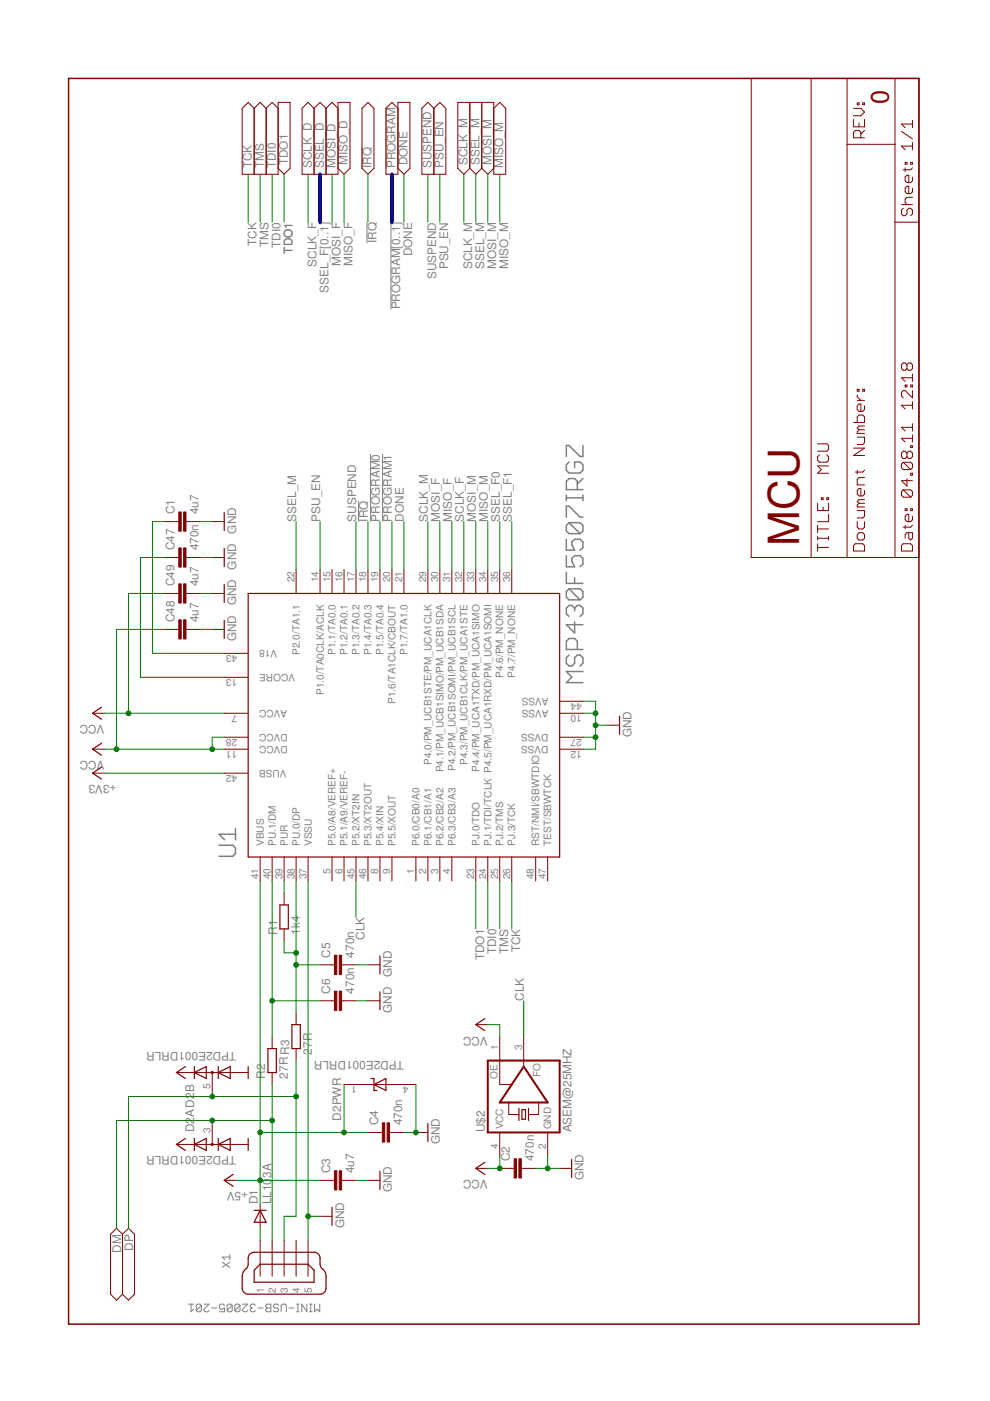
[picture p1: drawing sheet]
<svg xmlns="http://www.w3.org/2000/svg" width="210mm" height="297mm" viewBox="0 0 210 297" stroke-linecap="round" stroke-linejoin="round" font-family="sans-serif">
<defs><g id="words">
<text font-size="9.1" fill="#800000" x="169.4" y="115.7" transform="rotate(-90 169.4 115.7)">MCU</text>
<text font-size="5.4" fill="#800000" x="188.5" y="22.2" transform="rotate(-90 188.5 22.2)">0</text>
<g font-size="2.5" fill="#808080">
<text x="53.4" y="35.7" transform="rotate(-90 53.4 35.7)">TCK</text>
<text x="55.9" y="35.7" transform="rotate(-90 55.9 35.7)">TMS</text>
<text x="58.5" y="35.7" transform="rotate(-90 58.5 35.7)">TDI0</text>
<text x="61" y="35" transform="rotate(-90 61 35)">TDO1</text>
<text x="66.1" y="35.7" transform="rotate(-90 66.1 35.7)">SCLK_D</text>
<text x="68.6" y="35.7" transform="rotate(-90 68.6 35.7)">SSEL_D</text>
<text x="71.2" y="35.7" transform="rotate(-90 71.2 35.7)">MOSI_D</text>
<text x="73.7" y="35" transform="rotate(-90 73.7 35)">MISO_D</text>
<text x="78.8" y="35.7" transform="rotate(-90 78.8 35.7)">IRQ</text>
<text x="83.9" y="35.7" transform="rotate(-90 83.9 35.7)">PROGRAM</text>
<text x="86.4" y="35" transform="rotate(-90 86.4 35)">DONE</text>
<text x="91.5" y="35.7" transform="rotate(-90 91.5 35.7)">SUSPEND</text>
<text x="94" y="35.7" transform="rotate(-90 94 35.7)">PSU_EN</text>
<text x="99.1" y="35" transform="rotate(-90 99.1 35)">SCLK_M</text>
<text x="101.6" y="35" transform="rotate(-90 101.6 35)">SSEL_M</text>
<text x="104.2" y="35" transform="rotate(-90 104.2 35)">MOSI_M</text>
<text x="106.7" y="35.7" transform="rotate(-90 106.7 35.7)">MISO_M</text>
<text x="54.4" y="52.1" transform="rotate(-90 54.4 52.1)">TCK</text>
<text x="56.9" y="52.4" transform="rotate(-90 56.9 52.4)">TMS</text>
<text x="59.5" y="52.5" transform="rotate(-90 59.5 52.5)">TDI0</text>
<text x="62" y="53.8" transform="rotate(-90 62 53.8)">TDO1</text>
<text x="79.8" y="51.5" transform="rotate(-90 79.8 51.5)">IRQ</text>
<text x="67.1" y="56.6" transform="rotate(-90 67.1 56.6)">SCLK_F</text>
<text x="72.2" y="56.4" transform="rotate(-90 72.2 56.4)">MOSI_F</text>
<text x="74.7" y="56.4" transform="rotate(-90 74.7 56.4)">MISO_F</text>
<text x="87.4" y="54.3" transform="rotate(-90 87.4 54.3)">DONE</text>
<text x="92.5" y="59.2" transform="rotate(-90 92.5 59.2)">SUSPEND</text>
<text x="95" y="57.1" transform="rotate(-90 95 57.1)">PSU_EN</text>
<text x="100.1" y="57.1" transform="rotate(-90 100.1 57.1)">SCLK_M</text>
<text x="102.7" y="57" transform="rotate(-90 102.7 57)">SSEL_M</text>
<text x="105.2" y="57" transform="rotate(-90 105.2 57)">MOSI_M</text>
<text x="107.7" y="57" transform="rotate(-90 107.7 57)">MISO_M</text>
<text x="69.6" y="62" transform="rotate(-90 69.6 62)">SSEL_F[0..1]</text>
<text x="84.9" y="65.6" transform="rotate(-90 84.9 65.6)">PROGRAM[0..1]</text>
<text x="37" y="109.1" transform="rotate(-90 37 109.1)">C1</text>
<text x="42.1" y="109.1" transform="rotate(-90 42.1 109.1)">4u7</text>
<text x="50.1" y="113.1" transform="rotate(-90 50.1 113.1)">GND</text>
<text x="62.8" y="110.6" transform="rotate(-90 62.8 110.6)">SSEL_M</text>
<text x="67.9" y="110.6" transform="rotate(-90 67.9 110.6)">PSU_EN</text>
<text x="75.5" y="110.6" transform="rotate(-90 75.5 110.6)">SUSPEND</text>
<text x="78" y="110.6" transform="rotate(-90 78 110.6)">IRQ</text>
<text x="80.6" y="110.6" transform="rotate(-90 80.6 110.6)">PROGRAM0</text>
<text x="83.1" y="110.6" transform="rotate(-90 83.1 110.6)">PROGRAM1</text>
<text x="85.6" y="110.6" transform="rotate(-90 85.6 110.6)">DONE</text>
<text x="90.7" y="110.6" transform="rotate(-90 90.7 110.6)">SCLK_M</text>
<text x="93.3" y="110.6" transform="rotate(-90 93.3 110.6)">MOSI_F</text>
<text x="95.8" y="110.6" transform="rotate(-90 95.8 110.6)">MISO_F</text>
<text x="98.3" y="110.6" transform="rotate(-90 98.3 110.6)">SCLK_F</text>
<text x="100.9" y="110.6" transform="rotate(-90 100.9 110.6)">MOSI_M</text>
<text x="103.4" y="110.6" transform="rotate(-90 103.4 110.6)">MISO_M</text>
<text x="106" y="110.6" transform="rotate(-90 106 110.6)">SSEL_F0</text>
<text x="108.5" y="110.6" transform="rotate(-90 108.5 110.6)">SSEL_F1</text>
<text x="37" y="116.7" transform="rotate(-90 37 116.7)">C47</text>
<text x="42.1" y="116.7" transform="rotate(-90 42.1 116.7)">470n</text>
<text x="37" y="124.3" transform="rotate(-90 37 124.3)">C49</text>
<text x="42.1" y="124.3" transform="rotate(-90 42.1 124.3)">4u7</text>
<text x="50.1" y="120.7" transform="rotate(-90 50.1 120.7)">GND</text>
<text x="37" y="131.9" transform="rotate(-90 37 131.9)">C48</text>
<text x="42.1" y="131.9" transform="rotate(-90 42.1 131.9)">4u7</text>
<text x="50.1" y="128.4" transform="rotate(-90 50.1 128.4)">GND</text>
<text x="50.1" y="136" transform="rotate(-90 50.1 136)">GND</text>
<text x="22.2" y="153.8" transform="rotate(-180 22.2 153.8)">VCC</text>
<text x="22.2" y="161.4" transform="rotate(-180 22.2 161.4)">VCC</text>
<text x="133.9" y="156.3" transform="rotate(-90 133.9 156.3)">GND</text>
<text x="24.7" y="166.5" transform="rotate(-180 24.7 166.5)">+3V3</text>
<text x="58.7" y="198.2" transform="rotate(-90 58.7 198.2)">R1</text>
<text x="63.5" y="198.2" transform="rotate(-90 63.5 198.2)">1k4</text>
<text x="70" y="203" transform="rotate(-90 70 203)">C5</text>
<text x="75.1" y="203" transform="rotate(-90 75.1 203)">470n</text>
<text x="77.3" y="199.3" transform="rotate(-90 77.3 199.3)">CLK</text>
<text x="102.7" y="203.6" transform="rotate(-90 102.7 203.6)">TDO1</text>
<text x="105.2" y="202.4" transform="rotate(-90 105.2 202.4)">TDI0</text>
<text x="107.7" y="202.2" transform="rotate(-90 107.7 202.2)">TMS</text>
<text x="110.3" y="201.9" transform="rotate(-90 110.3 201.9)">TCK</text>
<text x="83.1" y="207.1" transform="rotate(-90 83.1 207.1)">GND</text>
<text x="70" y="210.6" transform="rotate(-90 70 210.6)">C6</text>
<text x="75.1" y="210.6" transform="rotate(-90 75.1 210.6)">470n</text>
<text x="83.1" y="214.7" transform="rotate(-90 83.1 214.7)">GND</text>
<text x="111" y="212.2" transform="rotate(-90 111 212.2)">CLK</text>
<text x="103.4" y="219.8" transform="rotate(-180 103.4 219.8)">VCC</text>
<text x="50.1" y="223.1" transform="rotate(-180 50.1 223.1)">TPD2E001DRLR</text>
<text x="66.1" y="223.6" transform="rotate(-90 66.1 223.6)">27R</text>
<text x="85.6" y="224.9" transform="rotate(-180 85.6 224.9)">TPD2E001DRLR</text>
<text x="56.2" y="228.7" transform="rotate(-90 56.2 228.7)">R2</text>
<text x="61" y="228.7" transform="rotate(-90 61 228.7)">27R R3</text>
<text x="41.2" y="236.9" transform="rotate(-90 41.2 236.9)">A D2B</text>
<text x="72.3" y="237.6" transform="rotate(-90 72.3 237.6)">D2PWR</text>
<text x="80.2" y="238.6" transform="rotate(-90 80.2 238.6)">C4</text>
<text x="85.3" y="238.6" transform="rotate(-90 85.3 238.6)">470n</text>
<text x="41.2" y="240.1" transform="rotate(-90 41.2 240.1)">D2</text>
<text x="50.1" y="245.2" transform="rotate(-180 50.1 245.2)">TPD2E001DRLR</text>
<text x="93.3" y="242.6" transform="rotate(-90 93.3 242.6)">GND</text>
<text x="102.8" y="240.1" transform="rotate(-90 102.8 240.1)">U$2</text>
<text x="121.2" y="240.1" transform="rotate(-90 121.2 240.1)">ASEM@25MHZ</text>
<text x="57.5" y="249.8" transform="rotate(-90 57.5 249.8)">3A</text>
<text x="70" y="248.7" transform="rotate(-90 70 248.7)">C3</text>
<text x="75.1" y="248.7" transform="rotate(-90 75.1 248.7)">4u7</text>
<text x="103.4" y="250.3" transform="rotate(-180 103.4 250.3)">VCC</text>
<text x="108.1" y="246.2" transform="rotate(-90 108.1 246.2)">C2</text>
<text x="113.2" y="246.2" transform="rotate(-90 113.2 246.2)">470n</text>
<text x="123.7" y="250.3" transform="rotate(-90 123.7 250.3)">GND</text>
<text x="52.6" y="252.8" transform="rotate(-180 52.6 252.8)">+5V</text>
<text x="54.7" y="255.3" transform="rotate(-90 54.7 255.3)">D1</text>
<text x="57.5" y="255.3" transform="rotate(-90 57.5 255.3)">LL10</text>
<text x="83.1" y="252.8" transform="rotate(-90 83.1 252.8)">GND</text>
<text x="72.9" y="260.4" transform="rotate(-90 72.9 260.4)">GND</text>
<text x="25.7" y="265.6" transform="rotate(-90 25.7 265.6)">DM</text>
<text x="28.2" y="265.2" transform="rotate(-90 28.2 265.2)">DP</text>
</g>
<g font-size="2.1" fill="#808080">
<text x="62.4" y="123.5" transform="rotate(-90 62.4 123.5)">22</text>
<text x="67.5" y="123.5" transform="rotate(-90 67.5 123.5)">14</text>
<text x="70" y="123.5" transform="rotate(-90 70 123.5)">15</text>
<text x="72.6" y="123.5" transform="rotate(-90 72.6 123.5)">16</text>
<text x="75.1" y="123.5" transform="rotate(-90 75.1 123.5)">17</text>
<text x="77.7" y="123.5" transform="rotate(-90 77.7 123.5)">18</text>
<text x="80.2" y="123.5" transform="rotate(-90 80.2 123.5)">19</text>
<text x="82.7" y="123.5" transform="rotate(-90 82.7 123.5)">20</text>
<text x="85.3" y="123.5" transform="rotate(-90 85.3 123.5)">21</text>
<text x="90.4" y="123.5" transform="rotate(-90 90.4 123.5)">29</text>
<text x="92.9" y="123.5" transform="rotate(-90 92.9 123.5)">30</text>
<text x="95.4" y="123.5" transform="rotate(-90 95.4 123.5)">31</text>
<text x="98" y="123.5" transform="rotate(-90 98 123.5)">32</text>
<text x="100.5" y="123.5" transform="rotate(-90 100.5 123.5)">33</text>
<text x="103.1" y="123.5" transform="rotate(-90 103.1 123.5)">34</text>
<text x="105.6" y="123.5" transform="rotate(-90 105.6 123.5)">35</text>
<text x="108.1" y="123.5" transform="rotate(-90 108.1 123.5)">36</text>
<text x="58.8" y="137.8" transform="rotate(-180 58.8 137.8)">V18</text>
<text x="50.3" y="144" transform="rotate(-180 50.3 144)">13</text>
<text x="50.3" y="138.9" transform="rotate(-180 50.3 138.9)">43</text>
<text x="62.6" y="142.8" transform="rotate(-180 62.6 142.8)">VCORE</text>
<text x="63.5" y="138.8" transform="rotate(-90 63.5 138.8)">P2.0/TA1.1</text>
<text x="71.2" y="138.8" transform="rotate(-90 71.2 138.8)">P1.1/TA0.0</text>
<text x="73.7" y="138.8" transform="rotate(-90 73.7 138.8)">P1.2/TA0.1</text>
<text x="76.2" y="138.8" transform="rotate(-90 76.2 138.8)">P1.3/TA0.2</text>
<text x="78.8" y="138.8" transform="rotate(-90 78.8 138.8)">P1.4/TA0.3</text>
<text x="81.3" y="138.8" transform="rotate(-90 81.3 138.8)">P1.5/TA0.4</text>
<text x="86.4" y="138.8" transform="rotate(-90 86.4 138.8)">P1.7/TA1.0</text>
<text x="106.7" y="143.7" transform="rotate(-90 106.7 143.7)">P4.6/PM_NONE</text>
<text x="109.3" y="143.7" transform="rotate(-90 109.3 143.7)">P4.7/PM_NONE</text>
<text x="68.6" y="147.4" transform="rotate(-90 68.6 147.4)">P1.0/TA0CLK/ACLK</text>
<text x="83.9" y="149.3" transform="rotate(-90 83.9 149.3)">P1.6/TA1CLK/CBOUT</text>
<text x="116.3" y="147.9" transform="rotate(-180 116.3 147.9)">AVSS</text>
<text x="123.4" y="149" transform="rotate(-180 123.4 149)">44</text>
<text x="50.3" y="151.6" transform="rotate(-180 50.3 151.6)">7</text>
<text x="60.9" y="150.5" transform="rotate(-180 60.9 150.5)">AVCC</text>
<text x="61" y="155.5" transform="rotate(-180 61 155.5)">DVCC</text>
<text x="116.3" y="150.5" transform="rotate(-180 116.3 150.5)">AVSS</text>
<text x="116.3" y="155.5" transform="rotate(-180 116.3 155.5)">DVSS</text>
<text x="123.4" y="151.6" transform="rotate(-180 123.4 151.6)">10</text>
<text x="50.3" y="159.2" transform="rotate(-180 50.3 159.2)">11</text>
<text x="50.3" y="156.7" transform="rotate(-180 50.3 156.7)">28</text>
<text x="61" y="158.1" transform="rotate(-180 61 158.1)">DVCC</text>
<text x="116.3" y="158.1" transform="rotate(-180 116.3 158.1)">DVSS</text>
<text x="123.4" y="159.2" transform="rotate(-180 123.4 159.2)">12</text>
<text x="123.4" y="156.7" transform="rotate(-180 123.4 156.7)">27</text>
<text x="50.3" y="164.3" transform="rotate(-180 50.3 164.3)">42</text>
<text x="60.8" y="163.2" transform="rotate(-180 60.8 163.2)">VUSB</text>
<text x="91.5" y="162.2" transform="rotate(-90 91.5 162.2)">P4.0/PM_UCB1STE/PM_UCA1CLK</text>
<text x="94" y="163.7" transform="rotate(-90 94 163.7)">P4.1/PM_UCB1SIMO/PM_UCB1SDA</text>
<text x="96.6" y="163.5" transform="rotate(-90 96.6 163.5)">P4.2/PM_UCB1SOMI/PM_UCB1SCL</text>
<text x="99.1" y="162.2" transform="rotate(-90 99.1 162.2)">P4.3/PM_UCB1CLK/PM_UCA1STE</text>
<text x="101.6" y="163.6" transform="rotate(-90 101.6 163.6)">P4.4/PM_UCA1TXD/PM_UCA1SIMO</text>
<text x="55.9" y="179.4" transform="rotate(-90 55.9 179.4)">VBUS</text>
<text x="58.5" y="179.4" transform="rotate(-90 58.5 179.4)">PU.1/DM</text>
<text x="61" y="179.4" transform="rotate(-90 61 179.4)">PUR</text>
<text x="63.5" y="179.4" transform="rotate(-90 63.5 179.4)">PU.0/DP</text>
<text x="66.1" y="179.4" transform="rotate(-90 66.1 179.4)">VSSU</text>
<text x="71.2" y="179.4" transform="rotate(-90 71.2 179.4)">P5.0/A8/VEREF+</text>
<text x="73.7" y="179.4" transform="rotate(-90 73.7 179.4)">P5.1/A9/VEREF-</text>
<text x="76.2" y="179.4" transform="rotate(-90 76.2 179.4)">P5.2/XT2IN</text>
<text x="78.8" y="179.4" transform="rotate(-90 78.8 179.4)">P5.3/XT2OUT</text>
<text x="81.3" y="179.4" transform="rotate(-90 81.3 179.4)">P5.4/XIN</text>
<text x="83.9" y="179.4" transform="rotate(-90 83.9 179.4)">P5.5/XOUT</text>
<text x="88.9" y="179.4" transform="rotate(-90 88.9 179.4)">P6.0/CB0/A0</text>
<text x="91.5" y="179.4" transform="rotate(-90 91.5 179.4)">P6.1/CB1/A1</text>
<text x="94" y="179.4" transform="rotate(-90 94 179.4)">P6.2/CB2/A2</text>
<text x="96.6" y="179.4" transform="rotate(-90 96.6 179.4)">P6.3/CB3/A3</text>
<text x="101.6" y="179.4" transform="rotate(-90 101.6 179.4)">PJ.0/TDO</text>
<text x="104.2" y="179.4" transform="rotate(-90 104.2 179.4)">PJ.1/TDI/TCLK P4.5/PM_UCA1RXD/PM_UCA1SOMI</text>
<text x="106.7" y="179.4" transform="rotate(-90 106.7 179.4)">PJ.2/TMS</text>
<text x="109.3" y="179.4" transform="rotate(-90 109.3 179.4)">PJ.3/TCK</text>
<text x="114.3" y="179.4" transform="rotate(-90 114.3 179.4)">RST/NMI/SBWTDIO</text>
<text x="116.9" y="179.4" transform="rotate(-90 116.9 179.4)">TEST/SBWTCK</text>
<text x="70" y="185.2" transform="rotate(-90 70 185.2)">5</text>
<text x="72.6" y="185.2" transform="rotate(-90 72.6 185.2)">6</text>
<text x="80.2" y="185.2" transform="rotate(-90 80.2 185.2)">8</text>
<text x="82.7" y="185.2" transform="rotate(-90 82.7 185.2)">9</text>
<text x="87.8" y="185.2" transform="rotate(-90 87.8 185.2)">1</text>
<text x="90.4" y="185.2" transform="rotate(-90 90.4 185.2)">2</text>
<text x="92.9" y="185.2" transform="rotate(-90 92.9 185.2)">3</text>
<text x="95.4" y="185.2" transform="rotate(-90 95.4 185.2)">4</text>
<text x="54.8" y="186.4" transform="rotate(-90 54.8 186.4)">41</text>
<text x="57.4" y="186.4" transform="rotate(-90 57.4 186.4)">40</text>
<text x="59.9" y="186.4" transform="rotate(-90 59.9 186.4)">39</text>
<text x="62.4" y="186.4" transform="rotate(-90 62.4 186.4)">38</text>
<text x="65" y="186.4" transform="rotate(-90 65 186.4)">37</text>
<text x="75.1" y="186.4" transform="rotate(-90 75.1 186.4)">45</text>
<text x="77.7" y="186.4" transform="rotate(-90 77.7 186.4)">46</text>
<text x="100.5" y="186.4" transform="rotate(-90 100.5 186.4)">23</text>
<text x="103.1" y="186.4" transform="rotate(-90 103.1 186.4)">24</text>
<text x="105.6" y="186.4" transform="rotate(-90 105.6 186.4)">25</text>
<text x="108.1" y="186.4" transform="rotate(-90 108.1 186.4)">26</text>
<text x="113.2" y="186.4" transform="rotate(-90 113.2 186.4)">48</text>
<text x="115.8" y="186.4" transform="rotate(-90 115.8 186.4)">47</text>
<text x="105.6" y="222.5" transform="rotate(-90 105.6 222.5)">1</text>
<text x="110.7" y="222.5" transform="rotate(-90 110.7 222.5)">3</text>
<text x="44.7" y="230.9" transform="rotate(-90 44.7 230.9)">5</text>
<text x="75.7" y="230.3" transform="rotate(-180 75.7 230.3)">1</text>
<text x="86.6" y="230.3" transform="rotate(-180 86.6 230.3)">4</text>
<text x="105.4" y="228.7" transform="rotate(-90 105.4 228.7)">OE</text>
<text x="114.6" y="228.4" transform="rotate(-90 114.6 228.4)">FO</text>
<text x="106.7" y="239.5" transform="rotate(-90 106.7 239.5)">VCC</text>
<text x="116.9" y="239.5" transform="rotate(-90 116.9 239.5)">GND</text>
<text x="44.7" y="240.3" transform="rotate(-90 44.7 240.3)">3</text>
<text x="105.6" y="243.6" transform="rotate(-90 105.6 243.6)">4</text>
<text x="115.8" y="243.6" transform="rotate(-90 115.8 243.6)">2</text>
<text x="55.9" y="274.1" transform="rotate(-90 55.9 274.1)">1</text>
<text x="58.5" y="274.1" transform="rotate(-90 58.5 274.1)">2</text>
<text x="61" y="274.1" transform="rotate(-90 61 274.1)">3</text>
<text x="63.5" y="274.1" transform="rotate(-90 63.5 274.1)">4</text>
<text x="66.1" y="274.1" transform="rotate(-90 66.1 274.1)">5</text>
</g>
</g></defs>
<g fill="#808080" stroke="#808080" stroke-width=".32">
<path d="M120.1 144.7h3.5z"/>
<path d="M120.1 144.7l1.1-1.1z"/>
<path d="M120.1 142.4l1.1 1.2z"/>
<path d="M120.1 142.4h3.5z"/>
<path d="M120.6 138.9l-.5 .6z"/>
<path d="M120.1 139.5v1.1z"/>
<path d="M120.1 140.6l.5 .6z"/>
<path d="M120.6 141.2h.6z"/>
<path d="M121.2 141.2l.6-.6z"/>
<path d="M121.8 139.5v1.1z"/>
<path d="M121.8 139.5l.6-.6z"/>
<path d="M122.4 138.9h.6z"/>
<path d="M123 138.9l.6 .6z"/>
<path d="M123.6 139.5v1.1z"/>
<path d="M123.6 140.6l-.6 .6z"/>
<path d="M120.1 137.7h3.5z"/>
<path d="M120.1 136v1.7z"/>
<path d="M120.6 135.4l-.5 .6z"/>
<path d="M120.6 135.4h1.2z"/>
<path d="M121.8 135.4l.6 .6z"/>
<path d="M122.4 136v1.7z"/>
<path d="M120.1 132.4h3.5z"/>
<path d="M120.1 132.4l1.7 1.8z"/>
<path d="M121.8 131.9v2.3z"/>
<path d="M120.1 130.1l.5 .6z"/>
<path d="M120.1 128.9v1.2z"/>
<path d="M120.1 128.9l.5-.5z"/>
<path d="M120.6 128.4h.6z"/>
<path d="M121.2 128.4l.6 .5z"/>
<path d="M121.8 128.9v.6z"/>
<path d="M121.8 128.9l.6-.5z"/>
<path d="M122.4 128.4h.6z"/>
<path d="M123 128.4l.6 .5z"/>
<path d="M123.6 128.9v1.2z"/>
<path d="M123.6 130.1l-.6 .6z"/>
<path d="M120.6 127.2h2.4z"/>
<path d="M120.1 126.6l.5 .6z"/>
<path d="M120.1 125.4v1.2z"/>
<path d="M120.1 125.4l.5-.5z"/>
<path d="M120.6 124.9h2.4z"/>
<path d="M123 124.9l.6 .5z"/>
<path d="M123.6 125.4v1.2z"/>
<path d="M123 127.2l.6-.6z"/>
<path d="M120.6 124.9l2.4 2.3z"/>
<path d="M120.1 123.7h3.5z"/>
<path d="M120.1 121.3v2.4z"/>
<path d="M121.8 122.5v1.2z"/>
<path d="M120.1 117.8v2.4z"/>
<path d="M120.1 120.2h1.7z"/>
<path d="M121.2 119l.6 1.2z"/>
<path d="M121.2 118.4v.6z"/>
<path d="M121.2 118.4l.6-.6z"/>
<path d="M121.8 117.8h1.2z"/>
<path d="M123 117.8l.6 .6z"/>
<path d="M123.6 118.4v1.2z"/>
<path d="M123.6 119.6l-.6 .6z"/>
<path d="M120.1 114.3v2.4z"/>
<path d="M120.1 116.7h1.7z"/>
<path d="M121.2 115.5l.6 1.2z"/>
<path d="M121.2 114.9v.6z"/>
<path d="M121.2 114.9l.6-.6z"/>
<path d="M121.8 114.3h1.2z"/>
<path d="M123 114.3l.6 .6z"/>
<path d="M123.6 114.9v1.2z"/>
<path d="M123 116.7l.6-.6z"/>
<path d="M120.6 113.1h2.4z"/>
<path d="M120.1 112.6l.5 .5z"/>
<path d="M120.1 111.4v1.2z"/>
<path d="M120.6 110.8l-.5 .6z"/>
<path d="M120.6 110.8h2.4z"/>
<path d="M123 110.8l.6 .6z"/>
<path d="M123.6 111.4v1.2z"/>
<path d="M123 113.1l.6-.5z"/>
<path d="M120.6 110.8l2.4 2.3z"/>
<path d="M120.1 107.3v2.4z"/>
<path d="M120.1 107.3h.5z"/>
<path d="M120.6 107.3l2.4 2.4z"/>
<path d="M123 109.7h.6z"/>
<path d="M123.6 105v1.1z"/>
<path d="M120.1 105.5h3.5z"/>
<path d="M120.1 105v1.1z"/>
<path d="M120.1 103.8h3.5z"/>
<path d="M120.1 102.1v1.7z"/>
<path d="M120.6 101.5l-.5 .6z"/>
<path d="M120.6 101.5h1.2z"/>
<path d="M121.8 101.5l.6 .6z"/>
<path d="M122.4 102.1v1.7z"/>
<path d="M122.4 102.6l1.2-1.1z"/>
<path d="M120.6 97.9l-.5 .6z"/>
<path d="M120.1 98.5v1.2z"/>
<path d="M120.1 99.7l.5 .6z"/>
<path d="M120.6 100.3h2.4z"/>
<path d="M123 100.3l.6-.6z"/>
<path d="M123.6 98.5v1.2z"/>
<path d="M123 97.9l.6 .6z"/>
<path d="M121.8 97.9h1.2z"/>
<path d="M121.8 97.9v1.2z"/>
<path d="M120.1 94.5v2.3z"/>
<path d="M120.1 94.5h.5z"/>
<path d="M120.6 94.5l2.4 2.3z"/>
<path d="M123 96.8h.6z"/>
<path d="M123.6 94.5v2.3z"/>
<path d="M46.4 181.6h3z"/>
<path d="M49.9 181l-.5 .6z"/>
<path d="M49.9 179.8v1.2z"/>
<path d="M49.4 179.2l.5 .6z"/>
<path d="M46.4 179.2h3z"/>
<path d="M46.4 176.9l1.2 1.1z"/>
<path d="M46.4 176.9h3.5z"/>
<path d="M49.9 175.7v2.3z"/>
</g>
<g fill="#808080" stroke="#808080" stroke-width=".21">
<path d="M67.8 276.5v1.6z"/>
<path d="M67.2 277.6l.6 .5z"/>
<path d="M66.7 278.1l.5-.5z"/>
<path d="M66.7 276.5v1.6z"/>
<path d="M65.6 276.5h.5z"/>
<path d="M65.9 276.5v1.6z"/>
<path d="M65.6 278.1h.5z"/>
<path d="M65.1 276.5v1.6z"/>
<path d="M64 276.5l1.1 1.6z"/>
<path d="M64 276.5v1.6z"/>
<path d="M62.9 276.5h.5z"/>
<path d="M63.2 276.5v1.6z"/>
<path d="M62.9 278.1h.5z"/>
<path d="M61.3 277.3h1z"/>
<path d="M60.7 276.8v1.3z"/>
<path d="M60.4 276.5l.3 .3z"/>
<path d="M59.9 276.5h.5z"/>
<path d="M59.6 276.8l.3-.3z"/>
<path d="M59.6 276.8v1.3z"/>
<path d="M58 277.9l.2 .2z"/>
<path d="M58.2 278.1h.6z"/>
<path d="M58.8 278.1l.3-.2z"/>
<path d="M59.1 277.6v.3z"/>
<path d="M58.8 277.3l.3 .3z"/>
<path d="M58.2 277.3h.6z"/>
<path d="M58 277l.2 .3z"/>
<path d="M58 276.8v.2z"/>
<path d="M58 276.8l.2-.3z"/>
<path d="M58.2 276.5h.6z"/>
<path d="M58.8 276.5l.3 .3z"/>
<path d="M57.4 276.5v1.6z"/>
<path d="M56.6 278.1h.8z"/>
<path d="M56.3 277.9l.3 .2z"/>
<path d="M56.3 277.6v.3z"/>
<path d="M56.6 277.3l-.3 .3z"/>
<path d="M56.3 277l.3 .3z"/>
<path d="M56.3 276.8v.2z"/>
<path d="M56.3 276.8l.3-.3z"/>
<path d="M56.6 276.5h.8z"/>
<path d="M56.6 277.3h.8z"/>
<path d="M54.7 277.3h1.1z"/>
<path d="M53.9 278.1l.2-.2z"/>
<path d="M53.3 278.1h.6z"/>
<path d="M53.1 277.9l.2 .2z"/>
<path d="M53.1 277.6v.3z"/>
<path d="M53.1 277.6l.2-.3z"/>
<path d="M53.3 277.3h.3z"/>
<path d="M53.1 277l.2 .3z"/>
<path d="M53.1 276.8v.2z"/>
<path d="M53.1 276.8l.2-.3z"/>
<path d="M53.3 276.5h.6z"/>
<path d="M53.9 276.5l.2 .3z"/>
<path d="M51.4 276.5h1.1z"/>
<path d="M52.5 276.5l-1.1 1.1z"/>
<path d="M51.4 277.6v.3z"/>
<path d="M51.4 277.9l.3 .2z"/>
<path d="M51.7 278.1h.5z"/>
<path d="M52.2 278.1l.3-.2z"/>
<path d="M50.9 276.8v1.1z"/>
<path d="M50.6 278.1l.3-.2z"/>
<path d="M50.1 278.1h.5z"/>
<path d="M49.8 277.9l.3 .2z"/>
<path d="M49.8 276.8v1.1z"/>
<path d="M49.8 276.8l.3-.3z"/>
<path d="M50.1 276.5h.5z"/>
<path d="M50.6 276.5l.3 .3z"/>
<path d="M50.9 276.8l-1.1 1.1z"/>
<path d="M49.2 276.8v1.1z"/>
<path d="M49 278.1l.2-.2z"/>
<path d="M48.4 278.1h.6z"/>
<path d="M48.2 277.9l.2 .2z"/>
<path d="M48.2 276.8v1.1z"/>
<path d="M48.2 276.8l.2-.3z"/>
<path d="M48.4 276.5h.6z"/>
<path d="M49 276.5l.2 .3z"/>
<path d="M49.2 276.8l-1 1.1z"/>
<path d="M46.5 278.1h1.1z"/>
<path d="M47.6 277.3v.8z"/>
<path d="M47.1 277.6l.5-.3z"/>
<path d="M46.8 277.6h.3z"/>
<path d="M46.5 277.3l.3 .3z"/>
<path d="M46.5 276.8v.5z"/>
<path d="M46.5 276.8l.3-.3z"/>
<path d="M46.8 276.5h.5z"/>
<path d="M47.3 276.5l.3 .3z"/>
<path d="M44.9 277.3h1.1z"/>
<path d="M43.2 276.5h1.1z"/>
<path d="M44.3 276.5l-1.1 1.1z"/>
<path d="M43.2 277.6v.3z"/>
<path d="M43.2 277.9l.3 .2z"/>
<path d="M43.5 278.1h.5z"/>
<path d="M44 278.1l.3-.2z"/>
<path d="M42.7 276.8v1.1z"/>
<path d="M42.4 278.1l.3-.2z"/>
<path d="M41.9 278.1h.5z"/>
<path d="M41.6 277.9l.3 .2z"/>
<path d="M41.6 276.8v1.1z"/>
<path d="M41.6 276.8l.3-.3z"/>
<path d="M41.9 276.5h.5z"/>
<path d="M42.4 276.5l.3 .3z"/>
<path d="M42.7 276.8l-1.1 1.1z"/>
<path d="M40.5 278.1l.6-.5z"/>
<path d="M40.5 276.5v1.6z"/>
<path d="M40 276.5h1.1z"/>
<path d="M76.8 31.2v4.5z"/>
<path d="M81.9 22.8v12.9z"/>
<path d="M47.1 268.7l1.6-1.1z"/>
<path d="M47.1 267.6l1.6 1.1z"/>
<path d="M47.1 266.5l.6 .6z"/>
<path d="M47.1 266.5h1.6z"/>
<path d="M48.7 266v1.1z"/>
<path d="M82.9 47.1v18.5z"/>
<path d="M77.8 47.1v4.5z"/>
<path d="M76 106.1v4.5z"/>
<path d="M81.1 96.3v14.3z"/>
<path d="M78.6 96.3v14.3z"/>
</g>
<g fill="#800000" stroke="#800000" stroke-width=".21">
<path d="M88.2 181.7v5.1z"/>
<path d="M90.7 181.7v5.1z"/>
<path d="M93.3 181.7v5.1z"/>
<path d="M95.8 181.7v5.1z"/>
<path d="M70.4 181.7v5.1z"/>
<path d="M72.9 181.7v5.1z"/>
<path d="M47.5 151.2h5.1z"/>
<path d="M80.6 181.7v5.1z"/>
<path d="M83.1 181.7v5.1z"/>
<path d="M118.7 151.2h5z"/>
<path d="M47.5 158.8h5.1z"/>
<path d="M118.7 158.8h5z"/>
<path d="M47.5 143.6h5.1z"/>
<path d="M67.9 120.7v5.1z"/>
<path d="M47.5 156.3h5.1z"/>
<path d="M118.7 156.3h5z"/>
<path d="M108.5 181.7v5.1z"/>
<path d="M106 181.7v5.1z"/>
<path d="M103.4 181.7v5.1z"/>
<path d="M100.9 181.7v5.1z"/>
<path d="M62.8 120.7v5.1z"/>
<path d="M85.6 120.7v5.1z"/>
<path d="M83.1 120.7v5.1z"/>
<path d="M80.6 120.7v5.1z"/>
<path d="M78 120.7v5.1z"/>
<path d="M75.5 120.7v5.1z"/>
<path d="M72.9 120.7v5.1z"/>
<path d="M70.4 120.7v5.1z"/>
<path d="M90.7 120.7v5.1z"/>
<path d="M93.3 120.7v5.1z"/>
<path d="M95.8 120.7v5.1z"/>
<path d="M98.3 120.7v5.1z"/>
<path d="M100.9 120.7v5.1z"/>
<path d="M103.4 120.7v5.1z"/>
<path d="M106 120.7v5.1z"/>
<path d="M108.5 120.7v5.1z"/>
<path d="M65.3 181.7v5.1z"/>
<path d="M62.8 181.7v5.1z"/>
<path d="M60.2 181.7v5.1z"/>
<path d="M57.7 181.7v5.1z"/>
<path d="M55.2 181.7v5.1z"/>
<path d="M47.5 163.9h5.1z"/>
<path d="M47.5 138.5h5.1z"/>
<path d="M118.7 148.7h5z"/>
<path d="M75.5 181.7v5.1z"/>
<path d="M78 181.7v5.1z"/>
<path d="M116.1 181.7v5.1z"/>
<path d="M113.6 181.7v5.1z"/>
<path d="M34.9 118.2h2.5z"/>
<path d="M39.9 118.2h2.6z"/>
<path d="M37.4 118.2h.5z"/>
<path d="M39.4 118.2h.5z"/>
<path d="M34.9 133.4h2.5z"/>
<path d="M39.9 133.4h2.6z"/>
<path d="M37.4 133.4h.5z"/>
<path d="M39.4 133.4h.5z"/>
<path d="M34.9 125.8h2.5z"/>
<path d="M39.9 125.8h2.6z"/>
<path d="M37.4 125.8h.5z"/>
<path d="M39.4 125.8h.5z"/>
<path d="M55.2 263v7.6z"/>
<path d="M57.7 263v7.6z"/>
<path d="M60.2 263v7.6z"/>
<path d="M62.8 263v7.6z"/>
<path d="M65.3 263v7.6z"/>
<path d="M194.8 47.1v71.1z"/>
<path d="M179.6 16.6v14z"/>
<path d="M189.8 118.2h5z"/>
<path d="M191.1 116.8h2.4z"/>
<path d="M193.5 115.7v1.1z"/>
<path d="M193.1 115.3l.4 .4z"/>
<path d="M191.5 115.3h1.6z"/>
<path d="M191.5 115.3l-.4 .4z"/>
<path d="M191.1 115.7v1.1z"/>
<path d="M191.9 113.3v.8z"/>
<path d="M192.3 112.9l-.4 .4z"/>
<path d="M192.3 112.9h1.2z"/>
<path d="M193.5 112.9v1.2z"/>
<path d="M193.5 114.1l-.4 .4z"/>
<path d="M192.7 114.1l.4 .4z"/>
<path d="M192.7 112.9v1.2z"/>
<path d="M191.5 111.8h1.6z"/>
<path d="M193.1 111.8l.4-.4z"/>
<path d="M191.9 111.4v.8z"/>
<path d="M193.5 109.4v.8z"/>
<path d="M193.5 110.2l-.4 .4z"/>
<path d="M192.3 110.6h.8z"/>
<path d="M191.9 110.2l.4 .4z"/>
<path d="M191.9 109.4v.8z"/>
<path d="M192.3 109l-.4 .4z"/>
<path d="M192.3 109h.4z"/>
<path d="M192.7 109v1.6z"/>
<path d="M191.9 107.9v.4z"/>
<path d="M191.9 107.9h.4z"/>
<path d="M192.3 107.9v.4z"/>
<path d="M191.9 108.3h.4z"/>
<path d="M193.1 107.9v.4z"/>
<path d="M193.1 107.9h.4z"/>
<path d="M193.5 107.9v.4z"/>
<path d="M193.1 108.3h.4z"/>
<path d="M191.5 105.4h1.6z"/>
<path d="M191.1 105l.4 .4z"/>
<path d="M191.1 104.2v.8z"/>
<path d="M191.1 104.2l.4-.3z"/>
<path d="M191.5 103.9h1.6z"/>
<path d="M193.1 103.9l.4 .3z"/>
<path d="M193.5 104.2v.8z"/>
<path d="M193.5 105l-.4 .4z"/>
<path d="M191.5 103.9l1.6 1.5z"/>
<path d="M191.1 101.9h2.4z"/>
<path d="M191.1 101.9l1.2 1.2z"/>
<path d="M192.3 101.5v1.6z"/>
<path d="M193.1 100.7h.4z"/>
<path d="M193.1 100.3v.4z"/>
<path d="M193.1 100.3h.4z"/>
<path d="M193.5 100.3v.4z"/>
<path d="M191.5 99.6h1.6z"/>
<path d="M191.1 99.2l.4 .4z"/>
<path d="M191.1 98.4v.8z"/>
<path d="M191.1 98.4l.4-.4z"/>
<path d="M191.5 98h1.6z"/>
<path d="M193.1 98l.4 .4z"/>
<path d="M193.5 98.4v.8z"/>
<path d="M193.5 99.2l-.4 .4z"/>
<path d="M191.5 98l1.6 1.6z"/>
<path d="M191.1 96.8l.4 .4z"/>
<path d="M191.1 96.1v.7z"/>
<path d="M191.5 95.7l-.4 .4z"/>
<path d="M191.5 95.7h.4z"/>
<path d="M191.9 95.7l.4 .4z"/>
<path d="M192.7 95.7l-.4 .4z"/>
<path d="M192.7 95.7h.4z"/>
<path d="M193.1 95.7l.4 .4z"/>
<path d="M193.5 96.1v.7z"/>
<path d="M193.5 96.8l-.4 .4z"/>
<path d="M192.7 97.2h.4z"/>
<path d="M192.3 96.8l.4 .4z"/>
<path d="M192.3 96.8l-.4 .4z"/>
<path d="M191.5 97.2h.4z"/>
<path d="M192.3 96.1v.7z"/>
<path d="M193.1 94.9h.4z"/>
<path d="M193.1 94.5v.4z"/>
<path d="M193.1 94.5h.4z"/>
<path d="M193.5 94.5v.4z"/>
<path d="M191.1 92.9l.8 .8z"/>
<path d="M191.1 92.9h2.4z"/>
<path d="M193.5 92.2v1.5z"/>
<path d="M191.1 90.6l.8 .8z"/>
<path d="M191.1 90.6h2.4z"/>
<path d="M193.5 89.8v1.6z"/>
<path d="M191.1 85.9l.8 .8z"/>
<path d="M191.1 85.9h2.4z"/>
<path d="M193.5 85.1v1.6z"/>
<path d="M193.5 82.8v1.6z"/>
<path d="M191.9 82.8l1.6 1.6z"/>
<path d="M191.5 82.8h.4z"/>
<path d="M191.5 82.8l-.4 .4z"/>
<path d="M191.1 83.2v.8z"/>
<path d="M191.1 84l.4 .4z"/>
<path d="M191.9 81.6v.4z"/>
<path d="M191.9 81.6h.4z"/>
<path d="M192.3 81.6v.4z"/>
<path d="M191.9 82h.4z"/>
<path d="M193.1 81.6v.4z"/>
<path d="M193.1 81.6h.4z"/>
<path d="M193.5 81.6v.4z"/>
<path d="M193.1 82h.4z"/>
<path d="M191.1 80.1l.8 .8z"/>
<path d="M191.1 80.1h2.4z"/>
<path d="M193.5 79.3v1.6z"/>
<path d="M191.1 78.1l.4 .4z"/>
<path d="M191.1 77.4v.7z"/>
<path d="M191.5 77l-.4 .4z"/>
<path d="M191.5 77h.4z"/>
<path d="M191.9 77l.4 .4z"/>
<path d="M192.7 77l-.4 .4z"/>
<path d="M192.7 77h.4z"/>
<path d="M193.1 77l.4 .4z"/>
<path d="M193.5 77.4v.7z"/>
<path d="M193.5 78.1l-.4 .4z"/>
<path d="M192.7 78.5h.4z"/>
<path d="M192.3 78.1l.4 .4z"/>
<path d="M192.3 78.1l-.4 .4z"/>
<path d="M191.5 78.5h.4z"/>
<path d="M192.3 77.4v.7z"/>
<path d="M189.8 47.1v71.1z"/>
<path d="M179.6 118.2h10.2z"/>
<path d="M179.6 16.6h10.2z"/>
<path d="M189.8 47.1h5z"/>
<path d="M189.8 30.6v16.5z"/>
<path d="M194.8 16.6v30.5z"/>
<path d="M191.5 44.2l-.4 .4z"/>
<path d="M191.1 44.6v.8z"/>
<path d="M191.1 45.4l.4 .3z"/>
<path d="M191.5 45.7h.4z"/>
<path d="M191.9 45.7l.4-.3z"/>
<path d="M192.3 44.6v.8z"/>
<path d="M192.7 44.2l-.4 .4z"/>
<path d="M192.7 44.2h.4z"/>
<path d="M193.1 44.2l.4 .4z"/>
<path d="M193.5 44.6v.8z"/>
<path d="M193.5 45.4l-.4 .3z"/>
<path d="M191.1 43.4h2.4z"/>
<path d="M191.9 43l.4 .4z"/>
<path d="M191.9 42.2v.8z"/>
<path d="M191.9 42.2l.4-.4z"/>
<path d="M192.3 41.8h1.2z"/>
<path d="M193.5 39.9v.8z"/>
<path d="M193.1 41.1l.4-.4z"/>
<path d="M192.3 41.1h.8z"/>
<path d="M191.9 40.7l.4 .4z"/>
<path d="M191.9 39.9v.8z"/>
<path d="M192.3 39.5l-.4 .4z"/>
<path d="M192.3 39.5h.4z"/>
<path d="M192.7 39.5v1.6z"/>
<path d="M193.5 37.5v.8z"/>
<path d="M193.5 38.3l-.4 .4z"/>
<path d="M192.3 38.7h.8z"/>
<path d="M191.9 38.3l.4 .4z"/>
<path d="M191.9 37.5v.8z"/>
<path d="M191.9 37.5l.4-.3z"/>
<path d="M192.3 37.2h.4z"/>
<path d="M192.7 37.2v1.5z"/>
<path d="M191.5 36h1.6z"/>
<path d="M193.5 35.6l-.4 .4z"/>
<path d="M191.9 35.6v.8z"/>
<path d="M191.9 34.4v.4z"/>
<path d="M191.9 34.4h.4z"/>
<path d="M192.3 34.4v.4z"/>
<path d="M191.9 34.8h.4z"/>
<path d="M193.1 34.4v.4z"/>
<path d="M193.1 34.4h.4z"/>
<path d="M193.5 34.4v.4z"/>
<path d="M193.1 34.8h.4z"/>
<path d="M191.1 31l.8 .8z"/>
<path d="M191.1 31h2.4z"/>
<path d="M193.5 30.2v1.6z"/>
<path d="M191.1 27.9l2.4 1.5z"/>
<path d="M191.1 26.3l.8 .8z"/>
<path d="M191.1 26.3h2.4z"/>
<path d="M193.5 25.5v1.6z"/>
<path d="M181 29.2h2.3z"/>
<path d="M181 28.1v1.1z"/>
<path d="M181.4 27.7l-.4 .4z"/>
<path d="M181.4 27.7h.7z"/>
<path d="M182.1 27.7l.4 .4z"/>
<path d="M182.5 28.1v1.1z"/>
<path d="M182.5 28.4l.8-.7z"/>
<path d="M181 25.3v1.6z"/>
<path d="M181 26.9h2.3z"/>
<path d="M183.3 25.3v1.6z"/>
<path d="M182.1 26.1v.8z"/>
<path d="M181 24.5h1.5z"/>
<path d="M182.5 24.5l.8-.7z"/>
<path d="M182.5 23l.8 .8z"/>
<path d="M181 23h1.5z"/>
<path d="M181.8 21.8v.4z"/>
<path d="M181.8 21.8h.3z"/>
<path d="M182.1 21.8v.4z"/>
<path d="M181.8 22.2h.3z"/>
<path d="M182.9 21.8v.4z"/>
<path d="M182.9 21.8h.4z"/>
<path d="M183.3 21.8v.4z"/>
<path d="M182.9 22.2h.4z"/>
<path d="M179.6 30.6h10.2z"/>
<path d="M179.6 30.6v87.6z"/>
<path d="M189.8 16.6v14z"/>
<path d="M189.8 16.6h5z"/>
<path d="M172 118.2h7.6z"/>
<path d="M159.3 16.6v101.6z"/>
<path d="M159.3 16.6h12.7z"/>
<path d="M172 16.6v101.6z"/>
<path d="M159.3 118.2h12.7z"/>
<path d="M172 16.6h7.6z"/>
<path d="M173.4 116.1h2.3z"/>
<path d="M173.4 115.3v1.5z"/>
<path d="M175.7 113.7v.8z"/>
<path d="M173.4 114.1h2.3z"/>
<path d="M173.4 113.7v.8z"/>
<path d="M173.4 112.2h2.3z"/>
<path d="M173.4 111.4v1.5z"/>
<path d="M173.4 110.6h2.3z"/>
<path d="M175.7 109v1.6z"/>
<path d="M173.4 106.7v1.6z"/>
<path d="M173.4 108.3h2.3z"/>
<path d="M175.7 106.7v1.6z"/>
<path d="M174.5 107.5v.8z"/>
<path d="M174.1 105.5v.4z"/>
<path d="M174.1 105.5h.4z"/>
<path d="M174.5 105.5v.4z"/>
<path d="M174.1 105.9h.4z"/>
<path d="M175.3 105.5v.4z"/>
<path d="M175.3 105.5h.4z"/>
<path d="M175.7 105.5v.4z"/>
<path d="M175.3 105.9h.4z"/>
<path d="M181 116.8h2.3z"/>
<path d="M183.3 115.7v1.1z"/>
<path d="M182.9 115.3l.4 .4z"/>
<path d="M181.4 115.3h1.5z"/>
<path d="M181.4 115.3l-.4 .4z"/>
<path d="M181 115.7v1.1z"/>
<path d="M183.3 113.3v.8z"/>
<path d="M182.9 112.9l.4 .4z"/>
<path d="M182.1 112.9h.8z"/>
<path d="M182.1 112.9l-.3 .4z"/>
<path d="M181.8 113.3v.8z"/>
<path d="M181.8 114.1l.3 .4z"/>
<path d="M182.1 114.5h.8z"/>
<path d="M182.9 114.5l.4-.4z"/>
<path d="M181.8 110.6v1.2z"/>
<path d="M181.8 111.8l.3 .4z"/>
<path d="M182.1 112.2h.8z"/>
<path d="M182.9 112.2l.4-.4z"/>
<path d="M183.3 110.6v1.2z"/>
<path d="M181.8 109.8h1.1z"/>
<path d="M182.9 109.8l.4-.4z"/>
<path d="M183.3 108.3v1.1z"/>
<path d="M181.8 108.3h1.5z"/>
<path d="M181.8 107.5h1.5z"/>
<path d="M181.8 107.1v.4z"/>
<path d="M181.8 107.1l.3-.4z"/>
<path d="M182.1 106.7h1.2z"/>
<path d="M181.8 106.3l.3 .4z"/>
<path d="M181.8 106.3l.3-.4z"/>
<path d="M182.1 105.9h1.2z"/>
<path d="M183.3 104v.8z"/>
<path d="M183.3 104.8l-.4 .3z"/>
<path d="M182.1 105.1h.8z"/>
<path d="M181.8 104.8l.3 .3z"/>
<path d="M181.8 104v.8z"/>
<path d="M182.1 103.6l-.3 .4z"/>
<path d="M182.1 103.6h.4z"/>
<path d="M182.5 103.6v1.5z"/>
<path d="M181.8 102.8h1.5z"/>
<path d="M181.8 101.6v1.2z"/>
<path d="M181.8 101.6l.3-.3z"/>
<path d="M182.1 101.3h1.2z"/>
<path d="M181.4 100.1h1.5z"/>
<path d="M183.3 99.7l-.4 .4z"/>
<path d="M181.8 99.7v.8z"/>
<path d="M181 96.6h2.3z"/>
<path d="M181 96.6l2.3-1.6z"/>
<path d="M181 95h2.3z"/>
<path d="M181.8 94.2h1.1z"/>
<path d="M183.3 93.8l-.4 .4z"/>
<path d="M183.3 92.7v1.1z"/>
<path d="M181.8 92.7h1.5z"/>
<path d="M181.8 91.9h1.5z"/>
<path d="M181.8 91.5v.4z"/>
<path d="M182.1 91.1l-.3 .4z"/>
<path d="M182.1 91.1h1.2z"/>
<path d="M181.8 90.7l.3 .4z"/>
<path d="M182.1 90.3l-.3 .4z"/>
<path d="M182.1 90.3h1.2z"/>
<path d="M181 89.6h2.3z"/>
<path d="M183.3 88.4v1.2z"/>
<path d="M182.9 88l.4 .4z"/>
<path d="M182.1 88h.8z"/>
<path d="M181.8 88.4l.3-.4z"/>
<path d="M181.8 88.4v1.2z"/>
<path d="M183.3 86.1v.7z"/>
<path d="M183.3 86.8l-.4 .4z"/>
<path d="M182.1 87.2h.8z"/>
<path d="M181.8 86.8l.3 .4z"/>
<path d="M181.8 86.1v.7z"/>
<path d="M182.1 85.7l-.3 .4z"/>
<path d="M182.1 85.7h.4z"/>
<path d="M182.5 85.7v1.5z"/>
<path d="M181.8 84.9h1.5z"/>
<path d="M181.8 84.1l.7 .8z"/>
<path d="M181.8 83.7v.4z"/>
<path d="M181.8 82.5v.4z"/>
<path d="M181.8 82.5h.3z"/>
<path d="M182.1 82.5v.4z"/>
<path d="M181.8 82.9h.3z"/>
<path d="M182.9 82.5v.4z"/>
<path d="M182.9 82.5h.4z"/>
<path d="M183.3 82.5v.4z"/>
<path d="M182.9 82.9h.4z"/>
<path d="M173.4 100.3h2.3z"/>
<path d="M173.4 100.3l.7-.7z"/>
<path d="M173.4 98.8l.7 .8z"/>
<path d="M173.4 98.8h2.3z"/>
<path d="M173.7 96.4l-.3 .4z"/>
<path d="M173.4 96.8v.8z"/>
<path d="M173.4 97.6l.3 .4z"/>
<path d="M173.7 98h1.6z"/>
<path d="M175.3 98l.4-.4z"/>
<path d="M175.7 96.8v.8z"/>
<path d="M175.3 96.4l.4 .4z"/>
<path d="M173.4 95.7h1.9z"/>
<path d="M175.7 95.3l-.4 .4z"/>
<path d="M175.7 94.5v.8z"/>
<path d="M175.3 94.1l.4 .4z"/>
<path d="M173.4 94.1h1.9z"/>
<path d="M60.2 189.3v2.6z"/>
<path d="M60.2 196.9v2.6z"/>
<path d="M116.1 240.1v5.1z"/>
<path d="M106 240.1v5.1z"/>
<path d="M111 219.8v5.1z"/>
<path d="M106 219.8v5.1z"/>
<path d="M107.9 233.8v2.5z"/>
<path d="M114.2 233.8v2.5z"/>
<path d="M111 224.9v1.2z"/>
<path d="M106 224.9v5z"/>
<path d="M106 229.9h2.5z"/>
<path d="M107.9 236.3h2.1z"/>
<path d="M112.1 236.3h2.1z"/>
<path d="M128.8 153.8h2.6z"/>
<path d="M45 133.4h2.5z"/>
<path d="M45 125.8h2.5z"/>
<path d="M45 118.2h2.5z"/>
<path d="M34.9 110.6h2.5z"/>
<path d="M39.9 110.6h2.6z"/>
<path d="M37.4 110.6h.5z"/>
<path d="M39.4 110.6h.5z"/>
<path d="M45 110.6h2.5z"/>
<path d="M19.6 158.8h2.6z"/>
<path d="M19.6 151.2h2.6z"/>
<path d="M67.9 257.9h2.5z"/>
<path d="M118.7 247.7h2.5z"/>
<path d="M100.9 247.7h2.5z"/>
<path d="M106 247.7h2.5z"/>
<path d="M111 247.7h2.6z"/>
<path d="M108.5 247.7h.5z"/>
<path d="M110.5 247.7h.5z"/>
<path d="M100.9 217.2h2.5z"/>
<path d="M67.9 250.3h2.5z"/>
<path d="M72.9 250.3h2.6z"/>
<path d="M70.4 250.3h.5z"/>
<path d="M72.4 250.3h.5z"/>
<path d="M78 250.3h2.6z"/>
<path d="M78 240.1h2.6z"/>
<path d="M83.1 240.1h2.5z"/>
<path d="M80.6 240.1h.5z"/>
<path d="M82.6 240.1h.5z"/>
<path d="M88.2 240.1h2.5z"/>
<path d="M55.2 257.9v2.5z"/>
<path d="M55.2 255.3v2.6z"/>
<path d="M57.7 219.8v2.5z"/>
<path d="M57.7 227.4v2.5z"/>
<path d="M62.8 214.7v2.5z"/>
<path d="M62.8 222.3v2.6z"/>
<path d="M67.9 204.6h2.5z"/>
<path d="M72.9 204.6h2.6z"/>
<path d="M70.4 204.6h.5z"/>
<path d="M72.4 204.6h.5z"/>
<path d="M78 204.6h2.6z"/>
<path d="M67.9 212.2h2.5z"/>
<path d="M72.9 212.2h2.6z"/>
<path d="M70.4 212.2h.5z"/>
<path d="M72.4 212.2h.5z"/>
<path d="M78 212.2h2.6z"/>
<path d="M45 237.6v5z"/>
<path d="M41.2 242.6h5.1z"/>
<path d="M46.3 242.6h6.3z"/>
<path d="M37.4 242.6h3.8z"/>
<path d="M45 227.4v5.1z"/>
<path d="M41.2 227.4h5.1z"/>
<path d="M46.3 227.4h6.3z"/>
<path d="M37.4 227.4h3.8z"/>
<path d="M72.9 229.9h5.1z"/>
<path d="M83.1 229.9h5.1z"/>
<path d="M79.3 229.9h3.8z"/>
<path d="M78 229.9h1.3z"/>
<path d="M19.6 163.9h2.6z"/>
<path d="M24.7 275.7l1.3-1.3z"/>
<path d="M26 261.7v12.7z"/>
<path d="M24.7 260.4l1.3 1.3z"/>
<path d="M24.7 260.4l-1.3 1.3z"/>
<path d="M23.4 261.7v12.7z"/>
<path d="M23.4 274.4l1.3 1.3z"/>
<path d="M27.2 275.7l1.3-1.3z"/>
<path d="M28.5 261.7v12.7z"/>
<path d="M27.2 260.4l1.3 1.3z"/>
<path d="M26 261.7l1.2-1.3z"/>
<path d="M26 274.4l1.2 1.3z"/>
<path d="M52.6 21.7l-1.3 1.3z"/>
<path d="M51.3 23v13.9z"/>
<path d="M51.3 36.9h2.6z"/>
<path d="M53.9 23v13.9z"/>
<path d="M52.6 21.7l1.3 1.3z"/>
<path d="M55.2 21.7l-1.3 1.3z"/>
<path d="M53.9 36.9h2.5z"/>
<path d="M56.4 23v13.9z"/>
<path d="M55.2 21.7l1.2 1.3z"/>
<path d="M57.7 21.7l-1.3 1.3z"/>
<path d="M56.4 36.9h2.6z"/>
<path d="M59 23v13.9z"/>
<path d="M57.7 21.7l1.3 1.3z"/>
<path d="M60.2 36.9l1.3-1.2z"/>
<path d="M61.5 21.7v14z"/>
<path d="M59 21.7h2.5z"/>
<path d="M59 21.7v14z"/>
<path d="M59 35.7l1.2 1.2z"/>
<path d="M65.3 21.7l-1.3 1.3z"/>
<path d="M64 23v13.9z"/>
<path d="M64 36.9h2.6z"/>
<path d="M66.6 23v13.9z"/>
<path d="M65.3 21.7l1.3 1.3z"/>
<path d="M67.9 21.7l-1.3 1.3z"/>
<path d="M66.6 36.9h2.5z"/>
<path d="M69.1 23v13.9z"/>
<path d="M67.9 21.7l1.2 1.3z"/>
<path d="M70.4 21.7l-1.3 1.3z"/>
<path d="M69.1 36.9h2.6z"/>
<path d="M71.7 23v13.9z"/>
<path d="M70.4 21.7l1.3 1.3z"/>
<path d="M72.9 36.9l1.3-1.2z"/>
<path d="M74.2 21.7v14z"/>
<path d="M71.7 21.7h2.5z"/>
<path d="M71.7 21.7v14z"/>
<path d="M71.7 35.7l1.2 1.2z"/>
<path d="M78 21.7l-1.3 1.3z"/>
<path d="M76.7 23v12.7z"/>
<path d="M76.7 35.7l1.3 1.2z"/>
<path d="M78 36.9l1.3-1.2z"/>
<path d="M79.3 23v12.7z"/>
<path d="M78 21.7l1.3 1.3z"/>
<path d="M83.1 21.7l-1.3 1.3z"/>
<path d="M81.8 23v13.9z"/>
<path d="M81.8 36.9h2.6z"/>
<path d="M84.4 23v13.9z"/>
<path d="M83.1 21.7l1.3 1.3z"/>
<path d="M85.6 36.9l1.3-1.2z"/>
<path d="M86.9 21.7v14z"/>
<path d="M84.4 21.7h2.5z"/>
<path d="M84.4 21.7v14z"/>
<path d="M84.4 35.7l1.2 1.2z"/>
<path d="M90.7 21.7l-1.3 1.3z"/>
<path d="M89.4 23v13.9z"/>
<path d="M89.4 36.9h2.6z"/>
<path d="M92 23v13.9z"/>
<path d="M90.7 21.7l1.3 1.3z"/>
<path d="M93.3 21.7l-1.3 1.3z"/>
<path d="M92 36.9h2.5z"/>
<path d="M94.5 23v13.9z"/>
<path d="M93.3 21.7l1.2 1.3z"/>
<path d="M106 21.7l-1.3 1.3z"/>
<path d="M104.7 23v13.9z"/>
<path d="M104.7 36.9h2.5z"/>
<path d="M107.2 23v13.9z"/>
<path d="M106 21.7l1.2 1.3z"/>
<path d="M100.9 36.9l1.2-1.2z"/>
<path d="M102.1 21.7v14z"/>
<path d="M99.6 21.7h2.5z"/>
<path d="M99.6 21.7v14z"/>
<path d="M99.6 35.7l1.3 1.2z"/>
<path d="M98.3 36.9l1.3-1.2z"/>
<path d="M97.1 21.7h2.5z"/>
<path d="M97.1 21.7v14z"/>
<path d="M97.1 35.7l1.2 1.2z"/>
<path d="M103.4 36.9l1.3-1.2z"/>
<path d="M104.7 21.7v14z"/>
<path d="M102.1 21.7h2.6z"/>
<path d="M102.1 35.7l1.3 1.2z"/>
<path d="M47.5 250.3h2.6z"/>
</g>
<g fill="#800000" stroke="#800000" stroke-width=".25">
<path d="M52.6 181.7h66.1z"/>
<path d="M52.6 125.8h66.1z"/>
<path d="M52.6 125.8v55.9z"/>
<path d="M118.7 125.8v55.9z"/>
<path d="M53.9 265.5h12.7z"/>
<path d="M67.9 266.8v1.2z"/>
<path d="M69.1 270.6v2.5z"/>
<path d="M52.6 274.4h15.3z"/>
<path d="M52.6 266.8v1.2z"/>
<path d="M51.3 270.6v2.5z"/>
<path d="M55.2 268h10.1z"/>
<path d="M65.3 268l1.3 1.3z"/>
<path d="M66.6 269.3v2.6z"/>
<path d="M53.9 271.9h12.7z"/>
<path d="M53.9 269.3v2.6z"/>
<path d="M53.9 269.3l1.3-1.3z"/>
<path d="M61.1 191.9v5z"/>
<path d="M59.4 191.9v5z"/>
<path d="M59.4 191.9h1.7z"/>
<path d="M59.4 196.9h1.7z"/>
<path d="M110.7 237.3h.7z"/>
<path d="M110.7 235.3v2z"/>
<path d="M110.7 235.3h.7z"/>
<path d="M111.4 235.3v2z"/>
<path d="M112.1 236.3v1.3z"/>
<path d="M112.1 235v1.3z"/>
<path d="M110 235v2.6z"/>
<path d="M131.4 151.9v3.8z"/>
<path d="M47.5 131.5v3.8z"/>
<path d="M47.5 123.9v3.8z"/>
<path d="M47.5 116.3v3.8z"/>
<path d="M47.5 108.7v3.8z"/>
<path d="M19.6 158.8l1.9-1.2z"/>
<path d="M19.6 158.8l1.9 1.3z"/>
<path d="M19.6 151.2l1.9-1.2z"/>
<path d="M19.6 151.2l1.9 1.3z"/>
<path d="M70.4 256v3.8z"/>
<path d="M121.2 245.8v3.8z"/>
<path d="M100.9 247.7l1.9-1.2z"/>
<path d="M100.9 247.7l1.9 1.3z"/>
<path d="M100.9 217.2l1.9-1.2z"/>
<path d="M100.9 217.2l1.9 1.3z"/>
<path d="M80.6 248.4v3.8z"/>
<path d="M90.7 238.2v3.8z"/>
<path d="M55.2 256.6l1.2 2.6z"/>
<path d="M55.2 256.6l-1.3 2.6z"/>
<path d="M53.9 256.6h1.3z"/>
<path d="M53.9 259.2h2.5z"/>
<path d="M55.2 256.6h1.2z"/>
<path d="M58.6 222.3v5.1z"/>
<path d="M56.8 222.3v5.1z"/>
<path d="M56.8 222.3h1.8z"/>
<path d="M56.8 227.4h1.8z"/>
<path d="M63.7 217.2v5.1z"/>
<path d="M61.9 217.2v5.1z"/>
<path d="M61.9 217.2h1.8z"/>
<path d="M61.9 222.3h1.8z"/>
<path d="M80.6 202.7v3.8z"/>
<path d="M80.6 210.3v3.8z"/>
<path d="M41.2 242.6l2.5-1.2z"/>
<path d="M41.2 242.6l2.5 1.3z"/>
<path d="M41.2 242.6v1.3z"/>
<path d="M43.7 241.4v2.5z"/>
<path d="M41.2 241.4v1.2z"/>
<path d="M46.3 242.6l2.5-1.2z"/>
<path d="M46.3 242.6l2.5 1.3z"/>
<path d="M46.3 242.6v1.3z"/>
<path d="M48.8 241.4v2.5z"/>
<path d="M46.3 241.4v1.2z"/>
<path d="M37.4 242.6l1.9-1.2z"/>
<path d="M37.4 242.6l1.9 1.3z"/>
<path d="M52.6 241.4v2.5z"/>
<path d="M41.2 227.4l2.5 1.3z"/>
<path d="M41.2 227.4l2.5-1.3z"/>
<path d="M41.2 226.1v1.3z"/>
<path d="M43.7 226.1v2.6z"/>
<path d="M41.2 227.4v1.3z"/>
<path d="M46.3 227.4l2.5 1.3z"/>
<path d="M46.3 227.4l2.5-1.3z"/>
<path d="M46.3 226.1v1.3z"/>
<path d="M48.8 226.1v2.6z"/>
<path d="M46.3 227.4v1.3z"/>
<path d="M37.4 227.4l1.9 1.3z"/>
<path d="M37.4 227.4l1.9-1.3z"/>
<path d="M52.6 226.1v2.6z"/>
<path d="M79.3 229.9l2.5-1.2z"/>
<path d="M79.3 229.9l2.5 1.3z"/>
<path d="M79.3 229.9v1.3z"/>
<path d="M81.8 228.7v2.5z"/>
<path d="M79.3 228.7v1.2z"/>
<path d="M79.3 231.2h.6z"/>
<path d="M78.7 228.7h.6z"/>
<path d="M19.6 163.9l1.9-1.2z"/>
<path d="M19.6 163.9l1.9 1.3z"/>
<path d="M47.5 250.3l1.9-1.3z"/>
<path d="M47.5 250.3l1.9 1.2z"/>
</g>
<g fill="#800000" stroke="#800000" stroke-width=".21">
<path d="M38.9 116.2h.5v4h-.5z"/>
<path d="M37.9 116.2h.5v4h-.5z"/>
<path d="M38.9 131.4h.5v4.1h-.5z"/>
<path d="M37.9 131.4h.5v4.1h-.5z"/>
<path d="M38.9 123.8h.5v4.1h-.5z"/>
<path d="M37.9 123.8h.5v4.1h-.5z"/>
<path d="M38.9 108.6h.5v4h-.5z"/>
<path d="M37.9 108.6h.5v4h-.5z"/>
<path d="M110 245.7h.5v4.1h-.5z"/>
<path d="M109 245.7h.5v4.1h-.5z"/>
<path d="M71.9 248.2h.5v4.1h-.5z"/>
<path d="M70.9 248.2h.5v4.1h-.5z"/>
<path d="M82.1 238.1h.5v4h-.5z"/>
<path d="M81.1 238.1h.5v4h-.5z"/>
<path d="M71.9 202.5h.5v4.1h-.5z"/>
<path d="M70.9 202.5h.5v4.1h-.5z"/>
<path d="M71.9 210.2h.5v4h-.5z"/>
<path d="M70.9 210.2h.5v4h-.5z"/>
</g>
<path d="M51.3 273.1l.2 .6 .3 .4 .8 .3M52.6 268l-.1 .6-1 1.3-.2 .7M53.9 265.5l-.6 .1-.4 .4-.3 .8M66.6 265.5l.8 .3 .3 .4 .2 .6M67.9 268l.3 .9 .7 .7 .2 1M69.1 273.1l-.1 .6-.3 .4-.8 .3" fill="none" stroke="#800000" stroke-width=".25"/>
<g fill="#800000" stroke="#800000" stroke-width=".32">
<path d="M14.5 280.7h180.3z"/>
<path d="M194.8 16.6v264.1z"/>
<path d="M14.5 16.6h180.3z"/>
<path d="M14.5 16.6v264.1z"/>
</g>
<g fill="#800000" stroke="#800000" stroke-width=".42">
<path d="M103.4 240.1h15.3z"/>
<path d="M118.7 224.9v15.2z"/>
<path d="M111 224.9h7.7z"/>
<path d="M106 224.9h5z"/>
<path d="M103.4 224.9h2.6z"/>
<path d="M103.4 224.9v15.2z"/>
<path d="M108.5 229.9l-2.5 3.9z"/>
<path d="M111 226.1l-2.5 3.8z"/>
<path d="M111 226.1l5.1 7.7z"/>
<path d="M114.2 233.8h1.9z"/>
<path d="M107.9 233.8h6.3z"/>
<path d="M106 233.8h1.9z"/>
</g>
<g fill="none" stroke="#800000" stroke-width=".42">
<circle cx="45" cy="227.4" r=".13"/>
<circle cx="45" cy="242.6" r=".13"/>
</g>
<g fill="#000080" stroke="#000080" stroke-width=".76">
<path d="M83.1 36.9v10.2z"/>
<path d="M67.9 36.9v10.2z"/>
</g>
<g fill="#008000" stroke="#008000" stroke-width=".21">
<path d="M42.5 133.4h2.5z"/>
<path d="M42.5 118.2h2.5z"/>
<path d="M42.5 125.8h2.5z"/>
<path d="M123.7 158.8h2.6z"/>
<path d="M126.3 156.3v2.5z"/>
<path d="M126.3 153.8v2.5z"/>
<path d="M126.3 153.8h2.5z"/>
<path d="M123.7 156.3h2.6z"/>
<path d="M126.3 151.2v2.6z"/>
<path d="M123.7 151.2h2.6z"/>
<path d="M126.3 148.7v2.5z"/>
<path d="M123.7 148.7h2.6z"/>
<path d="M42.5 110.6h2.5z"/>
<path d="M65.3 257.9v5.1z"/>
<path d="M65.3 186.8v71.1z"/>
<path d="M65.3 257.9h2.6z"/>
<path d="M113.6 247.7h2.5z"/>
<path d="M116.1 247.7h2.6z"/>
<path d="M116.1 245.2v2.5z"/>
<path d="M75.5 250.3h2.5z"/>
<path d="M85.6 240.1h2.6z"/>
<path d="M88.2 229.9v10.2z"/>
<path d="M75.5 204.6h2.5z"/>
<path d="M75.5 212.2h2.5z"/>
<path d="M62.8 186.8v15.2z"/>
<path d="M60.2 199.5v2.5z"/>
<path d="M60.2 202h2.6z"/>
<path d="M62.8 204.6v10.1z"/>
<path d="M62.8 202v2.6z"/>
<path d="M62.8 204.6h5.1z"/>
<path d="M60.2 186.8v2.5z"/>
<path d="M29.8 143.6h17.7z"/>
<path d="M29.8 118.2v25.4z"/>
<path d="M29.8 118.2h5.1z"/>
<path d="M32.3 138.5h15.2z"/>
<path d="M32.3 110.6v27.9z"/>
<path d="M32.3 110.6h2.6z"/>
<path d="M45 158.8h2.5z"/>
<path d="M24.7 158.8h20.3z"/>
<path d="M24.7 133.4v25.4z"/>
<path d="M24.7 133.4h10.2z"/>
<path d="M45 156.3v2.5z"/>
<path d="M45 156.3h2.5z"/>
<path d="M22.2 158.8h2.5z"/>
<path d="M27.2 151.2h20.3z"/>
<path d="M27.2 125.8v25.4z"/>
<path d="M27.2 125.8h7.7z"/>
<path d="M22.2 151.2h5z"/>
<path d="M106 245.2v2.5z"/>
<path d="M103.4 247.7h2.6z"/>
<path d="M106 217.2v2.6z"/>
<path d="M103.4 217.2h2.6z"/>
<path d="M111 212.2v7.6z"/>
<path d="M75.5 186.8v7.6z"/>
<path d="M55.2 260.4v2.6z"/>
<path d="M60.2 257.9h2.6z"/>
<path d="M60.2 257.9v5.1z"/>
<path d="M62.8 232.5v25.4z"/>
<path d="M62.8 224.9v7.6z"/>
<path d="M45 232.5h17.8z"/>
<path d="M27.2 232.5h17.8z"/>
<path d="M27.2 232.5v27.9z"/>
<path d="M57.7 237.6v25.4z"/>
<path d="M57.7 229.9v7.7z"/>
<path d="M45 237.6h12.7z"/>
<path d="M24.7 237.6h20.3z"/>
<path d="M24.7 237.6v22.8z"/>
<path d="M57.7 212.2v7.6z"/>
<path d="M57.7 186.8v25.4z"/>
<path d="M57.7 212.2h10.2z"/>
<path d="M52.6 36.9v10.2z"/>
<path d="M108.5 186.8v10.1z"/>
<path d="M85.6 36.9v10.2z"/>
<path d="M85.6 110.6v10.1z"/>
<path d="M55.2 36.9v10.2z"/>
<path d="M106 186.8v10.1z"/>
<path d="M57.7 36.9v10.2z"/>
<path d="M103.4 186.8v10.1z"/>
<path d="M60.2 36.9v10.2z"/>
<path d="M100.9 186.8v10.1z"/>
<path d="M78 36.9v10.2z"/>
<path d="M78 110.6v10.1z"/>
<path d="M90.7 36.9v10.2z"/>
<path d="M75.5 110.6v10.1z"/>
<path d="M93.3 36.9v10.2z"/>
<path d="M67.9 110.6v10.1z"/>
<path d="M22.2 163.9h25.3z"/>
<path d="M65.3 36.9v10.2z"/>
<path d="M98.3 110.6v10.1z"/>
<path d="M70.4 36.9v10.2z"/>
<path d="M93.3 110.6v10.1z"/>
<path d="M72.9 36.9v10.2z"/>
<path d="M95.8 110.6v10.1z"/>
<path d="M100.9 36.9v10.2z"/>
<path d="M62.8 110.6v10.1z"/>
<path d="M100.9 110.6v10.1z"/>
<path d="M103.4 36.9v10.2z"/>
<path d="M103.4 110.6v10.1z"/>
<path d="M106 36.9v10.2z"/>
<path d="M55.2 240.1v10.2z"/>
<path d="M55.2 186.8v53.3z"/>
<path d="M55.2 250.3v5z"/>
<path d="M55.2 250.3h12.7z"/>
<path d="M72.9 240.1h5.1z"/>
<path d="M72.9 229.9v10.2z"/>
<path d="M55.2 240.1h17.7z"/>
<path d="M50.1 250.3h5.1z"/>
<path d="M98.3 36.9v10.2z"/>
<path d="M90.7 110.6v10.1z"/>
<path d="M106 110.6v10.1z"/>
<path d="M108.5 110.6v10.1z"/>
<path d="M83.1 110.6v10.1z"/>
<path d="M80.6 110.6v10.1z"/>
<circle cx="126.3" cy="156.3" r=".51"/>
<circle cx="126.3" cy="153.8" r=".51"/>
<circle cx="126.3" cy="151.2" r=".51"/>
<circle cx="65.3" cy="257.9" r=".51"/>
<circle cx="116.1" cy="247.7" r=".51"/>
<circle cx="88.2" cy="240.1" r=".51"/>
<circle cx="62.8" cy="202" r=".51"/>
<circle cx="62.8" cy="204.6" r=".51"/>
<circle cx="45" cy="158.8" r=".51"/>
<circle cx="24.7" cy="158.8" r=".51"/>
<circle cx="27.2" cy="151.2" r=".51"/>
<circle cx="106" cy="247.7" r=".51"/>
<circle cx="62.8" cy="232.5" r=".51"/>
<circle cx="45" cy="232.5" r=".51"/>
<circle cx="57.7" cy="237.6" r=".51"/>
<circle cx="45" cy="237.6" r=".51"/>
<circle cx="57.7" cy="212.2" r=".51"/>
<circle cx="55.2" cy="250.3" r=".51"/>
<circle cx="72.9" cy="240.1" r=".51"/>
<circle cx="55.2" cy="240.1" r=".51"/>
</g>
<use href="#words"/>
</svg>
